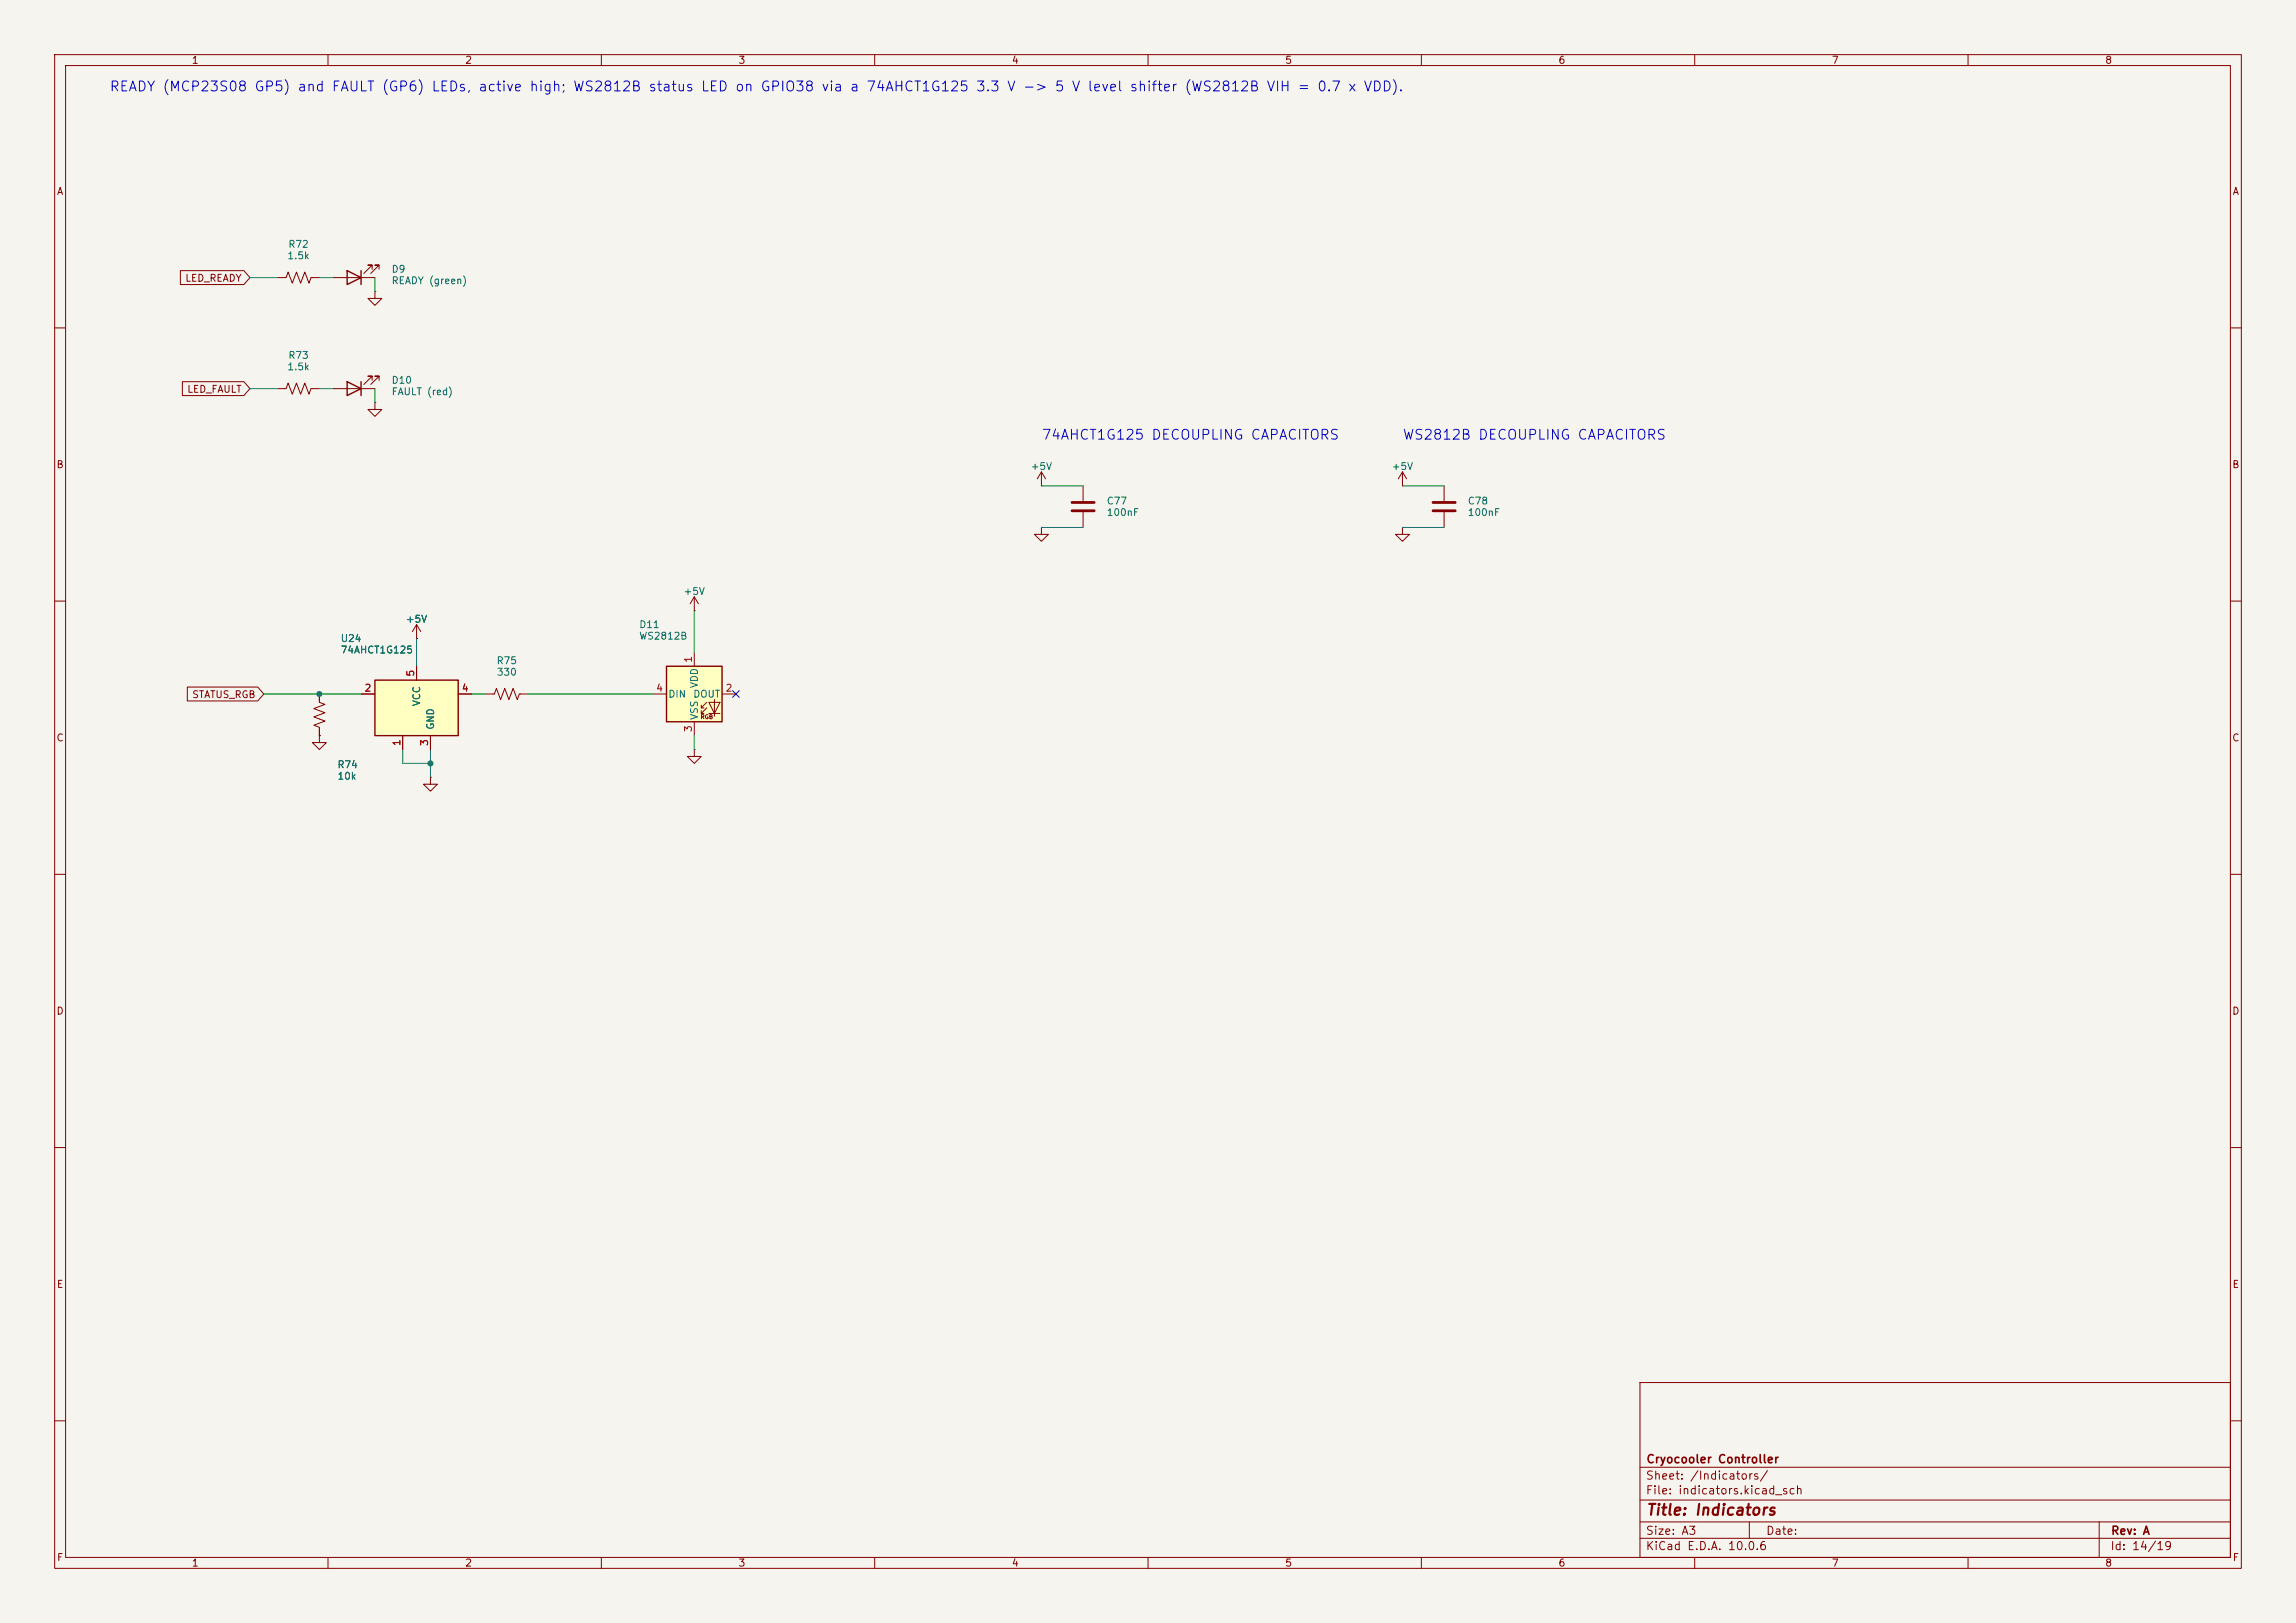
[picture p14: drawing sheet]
<svg xmlns="http://www.w3.org/2000/svg" width="420mm" height="297mm" viewBox="0 0 420 297" stroke-linecap="round" stroke-linejoin="round" font-family="sans-serif">
<defs><g id="words">
<text font-size="2" fill="#840000" x="301" y="277.8">Title: Indicators</text>
<g font-size="1.8" fill="#0000c2">
<text x="19.9" y="17.2">READY (MCP23S08 GP5) and FAULT (GP6) LEDs, active high; WS2812B status LED on GPIO38 via a 74AHCT1G125 3.3 V -&gt; 5 V level shifter (WS2812B VIH = 0.7 x VDD).</text>
<text x="190.4" y="80.9">74AHCT1G125 DECOUPLING CAPACITORS</text>
<text x="256.5" y="80.9">WS2812B DECOUPLING CAPACITORS</text>
</g>
<g font-size="1.5" fill="#840000">
<text x="301" y="268.1">Cryocooler Controller</text>
<text x="300.9" y="273.8">File: indicators.kicad_sch</text>
<text x="300.9" y="271.1">Sheet: /Indicators/</text>
<text x="300.9" y="281.2">Size: A3</text>
<text x="322.9" y="281.2">Date:</text>
<text x="386" y="281.2">Rev: A</text>
<text x="300.9" y="284">KiCad E.D.A. 10.0.6</text>
<text x="385.9" y="284">Id: 14/19</text>
</g>
<g font-size="1.3" fill="#840000">
<text x="35" y="12">1</text>
<text x="85" y="12">2</text>
<text x="135" y="12">3</text>
<text x="185" y="12">4</text>
<text x="235" y="12">5</text>
<text x="285" y="12">6</text>
<text x="335" y="12">7</text>
<text x="385" y="12">8</text>
<text x="10.3" y="36">A</text>
<text x="408.3" y="36">A</text>
<text x="33.8" y="51.9">LED_READY</text>
<text x="34.1" y="72.2">LED_FAULT</text>
<text x="10.2" y="86">B</text>
<text x="408.2" y="86">B</text>
<text x="35.1" y="128.1">STATUS_RGB</text>
<text x="10.2" y="136">C</text>
<text x="408.2" y="136">C</text>
<text x="10.2" y="186">D</text>
<text x="408.2" y="186">D</text>
<text x="10.3" y="236">E</text>
<text x="408.3" y="236">E</text>
<text x="10.3" y="286">F</text>
<text x="35" y="287">1</text>
<text x="85" y="287">2</text>
<text x="135" y="287">3</text>
<text x="185" y="287">4</text>
<text x="235" y="287">5</text>
<text x="285" y="287">6</text>
<text x="335" y="287">7</text>
<text x="385" y="287">8</text>
<text x="408.3" y="286">F</text>
</g>
<g font-size="1.3" fill="#006464">
<text x="52.5" y="47.7">1.5k</text>
<text x="52.6" y="45.6">R72</text>
<text x="71.5" y="50.2">D9</text>
<text x="71.5" y="52.3">READY (green)</text>
<text x="52.6" y="66">R73</text>
<text x="52.5" y="68.1">1.5k</text>
<text x="71.5" y="70.5">D10</text>
<text x="71.5" y="72.6">FAULT (red)</text>
<text x="188.4" y="86.3">+5V</text>
<text x="254.5" y="86.3">+5V</text>
<text x="202.3" y="92.6">C77</text>
<text x="202.3" y="94.7">100nF</text>
<text x="268.4" y="92.6">C78</text>
<text x="268.4" y="94.7">100nF</text>
<text x="124.9" y="109.2">+5V</text>
<text x="62.2" y="117.8">U24</text>
<text x="62.2" y="119.9">74AHCT1G125</text>
<text x="74.1" y="114.2">+5V</text>
<text x="116.8" y="115.2">D11</text>
<text x="116.8" y="117.3">WS2812B</text>
<text x="90.7" y="121.8">R75</text>
<text x="90.8" y="123.9">330</text>
<text x="77.2" y="129.3" transform="rotate(-90 77.2 129.3)">VCC</text>
<text x="122.1" y="128">DIN</text>
<text x="126.7" y="128">DOUT</text>
<text x="128" y="131.9" transform="rotate(-90 128 131.9)">VSS</text>
<text x="128" y="126" transform="rotate(-90 128 126)">VDD</text>
<text x="79.7" y="133.6" transform="rotate(-90 79.7 133.6)">GND</text>
<text x="61.6" y="140.9">R74</text>
<text x="61.6" y="143">10k</text>
</g>
<g font-size="1.3" fill="#a90000">
<text x="76.1" y="123.9" transform="rotate(-90 76.1 123.9)">5</text>
<text x="126.9" y="121.4" transform="rotate(-90 126.9 121.4)">1</text>
<text x="66.6" y="126.9">2</text>
<text x="84.4" y="126.9">4</text>
<text x="119.9" y="126.9">4</text>
<text x="132.6" y="126.9">2</text>
<text x="73.5" y="136.6" transform="rotate(-90 73.5 136.6)">1</text>
<text x="78.6" y="136.6" transform="rotate(-90 78.6 136.6)">3</text>
<text x="126.9" y="134.1" transform="rotate(-90 126.9 134.1)">3</text>
</g>
<text font-size=".8" fill="#840000" x="128.1" y="131.8">RGB</text>
</g></defs>
<path d="M0 0h420v297h-420z" fill="#f5f4ef" stroke="#f5f4ef" stroke-width=".18"/>
<g fill="none" stroke="#840000" stroke-width=".18">
<path d="M10 10h400v277h-400zM12 12h396v273h-396zM60 10v2M110 10v2M160 10v2M210 10v2M260 10v2M310 10v2M360 10v2M68.6 53.3v1.3h1.2l-1.2 1.3-1.3-1.3h1.3M68.6 53.3h.1M10 60h2"/>
<path d="M68.6 73.7v1.2h1.2l-1.2 1.3-1.3-1.3h1.3M68.6 73.7h.1M408 60h2M10 110h2M76.2 116.8h.1M76.2 114.3l-.8 1.3M76.2 114.3l.8 1.3M76.2 114.3v2.5M408 110h2M58.4 127v1.5l1 .4-2 .8 2 .7-2 .8 2 .8-2 .7 1 .4v1.5M58.4 134.6v1.3h1.3l-1.3 1.3-1.3-1.3h1.3M58.4 134.6h.1"/>
<path d="M127 137.2v1.2h1.3l-1.3 1.3-1.3-1.3h1.3M127 137.2h.1M10 160h2M78.7 142.2v1.3h1.3l-1.3 1.3-1.2-1.3h1.2M78.7 142.2h.1M408 160h2M10 210h2M408 210h2M300 253h108v32h-108zM10 260h2M300 278.5h108M300 274.5h108"/>
<path d="M300 268.5h108M320 278.5v3M384 278.5v6.5M408 260h2M60 285v2M110 285v2M160 285v2M210 285v2M260 285v2M300 281.5h108M310 285v2M360 285v2"/>
</g>
<path d="M121.9 121.9h10.2v10.2h-10.2z" fill="#ffffc2"/>
<g fill="none" stroke="#840000" stroke-width=".18">
<path d="M50.8 50.8h1.5l.4-1 .8 2 .7-2 .8 2 .8-2 .7 2 .4-1h1.5M61 50.8h7.6M68.1 49.3v-.8h-.8h.8l-1.6 1.5M69.3 49.3v-.8h-.7h.7l-1.5 1.5M190.5 88.9h.1M190.5 96.5v1.3h1.3l-1.3 1.3-1.3-1.3h1.3M190.5 96.5h.1M190.5 86.4l-.8 1.2M190.5 86.4l.8 1.2M190.5 86.4v2.5M198.1 88.9v2.8M198.1 93.7v2.8"/>
<path d="M256.5 96.5v1.3h1.3l-1.3 1.3-1.2-1.3h1.2M256.5 96.5h.1M256.5 88.9h.1M256.5 86.4l-.7 1.2M256.5 86.4l.8 1.2M256.5 86.4v2.5M264.2 88.9v2.8M264.2 93.7v2.8M127 111.8h.1M127 109.2v2.6M127 119.4v2.5M127 109.2l-.8 1.3"/>
<path d="M127 109.2l.8 1.3M119.4 127h2.5M127 132.1v2.5M128.3 129.5h.5M128.3 130.6h.5M129.3 128.5l-1 1v-.5M129.3 129.5l-1 1.1v-.6M129.7 128.5h2l-1 2.1zM129.7 130.6h2M130.7 128v3.1M132.1 127h2.5"/>
</g>
<path d="M63.5 49.5l2.5 1.3-2.5 1.3zM66 49.5v2.6M121.9 121.9h10.2v10.2h-10.2z" fill="none" stroke="#840000" stroke-width=".25"/>
<path d="M196.1 91.9h4.1M196.1 93.5h4.1M262.1 91.9h4.1M262.1 93.5h4.1" fill="none" stroke="#840000" stroke-width=".51"/>
<path d="M68.6 124.5h15.2v10.1h-15.2z" fill="#ffffc2"/>
<path d="M63.5 69.9l2.5 1.2-2.5 1.3zM66 69.9v2.5M68.6 124.5h15.2v10.1h-15.2z" fill="none" stroke="#840000" stroke-width=".25"/>
<g fill="none" stroke="#840000" stroke-width=".18">
<path d="M33 49.5h11.6l1.1 1.3-1.1 1.3h-11.6zM33.4 69.8h11.2l1.1 1.3-1.1 1.3h-11.2zM50.8 71.1h1.5l.4-1 .8 2 .7-2 .8 2 .8-2 .7 2 .4-1h1.5M61 71.1h7.6M68.1 69.6v-.8h-.8h.8l-1.6 1.6M69.3 69.6v-.8h-.7h.7l-1.5 1.6M76.2 116.8h.1M34.3 125.7h12.8l1.2 1.3-1.2 1.3h-12.8zM58.4 134.6h.1M58.4 127v1.3M58.4 133.4v1.2M66 127h2.6"/>
<path d="M73.7 134.6v2.6M76.2 121.9v2.6M78.7 134.6v2.6M83.8 127h2.6M88.9 127h1.5l.4-1 .8 2 .7-2 .8 2 .8-2 .7 2 .4-1h1.5"/>
</g>
<g fill="none" stroke="#009600" stroke-width=".18">
<path d="M45.7 50.8h5.1M58.4 50.8h2.6M68.6 50.8v2.5M45.7 71.1h5.1M58.4 71.1h2.6M68.6 71.1v2.6M190.5 88.9h7.6M190.5 96.5h7.6M256.5 88.9h7.7M256.5 96.5h7.7M76.2 116.8v5.1M127 111.8v7.6"/>
<path d="M48.3 127h17.7M73.7 137.2v2.5h5M78.7 137.2v5M86.4 127h2.5M96.5 127h22.9M127 134.6v2.6"/>
</g>
<path d="M134 126.4l1.2 1.2M135.2 126.4l-1.2 1.2" fill="none" stroke="#000084" stroke-width=".18"/>
<g fill="#009600" stroke="#009600" stroke-width=".18">
<circle cx="78.7" cy="139.7" r=".46"/>
<circle cx="58.4" cy="127" r=".46"/>
</g>
<use href="#words"/>
</svg>
